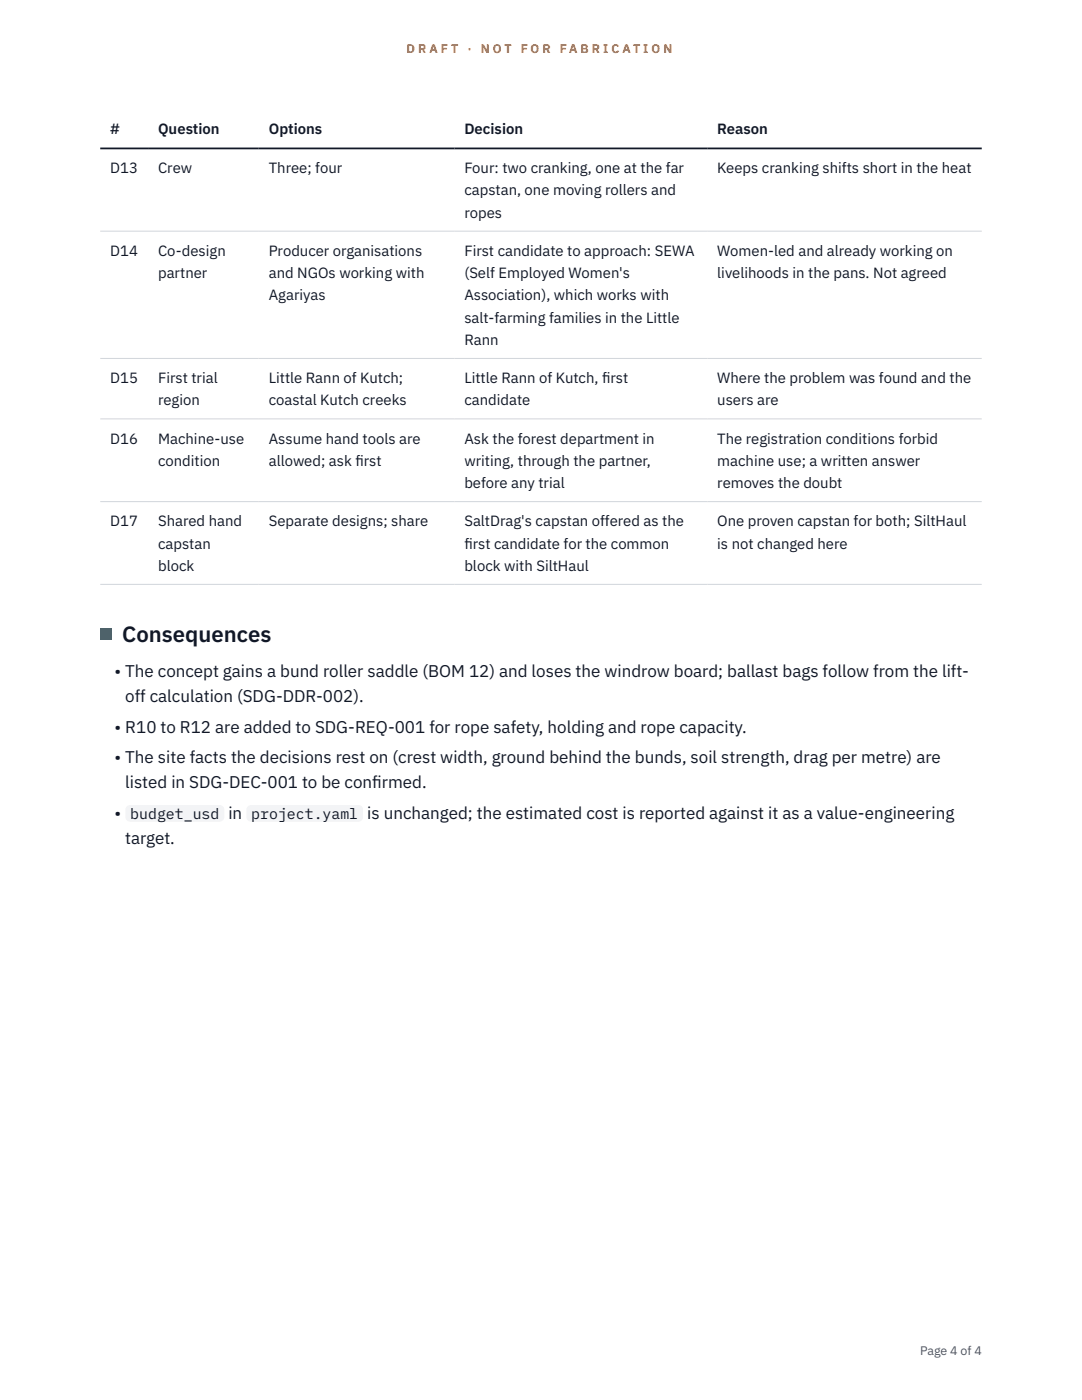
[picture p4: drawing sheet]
<svg xmlns="http://www.w3.org/2000/svg" width="216mm" height="279mm" viewBox="0 0 216 279" stroke-linecap="round" stroke-linejoin="round" font-family="sans-serif">
<defs><g id="words">
<text font-size="4.4" fill="#111827" x="24.4" y="128.1">Consequences</text>
<g font-size="3.4" fill="#111827">
<text x="22.9" y="135">• The concept gains a bund roller saddle (BOM 12) and loses the windrow board; ballast bags follow from the lift-</text>
<text x="25" y="140.1">off calculation (SDG-DDR-002).</text>
<text x="22.9" y="146.2">• R10 to R12 are added to SDG-REQ-001 for rope safety, holding and rope capacity.</text>
<text x="22.9" y="152.3">• The site facts the decisions rest on (crest width, ground behind the bunds, soil strength, drag per metre) are</text>
<text x="25" y="157.4">listed in SDG-DEC-001 to be conf</text>
<text x="74.3" y="157.4">irmed.</text>
<text x="22.9" y="163.4">•</text>
<text x="45.6" y="163.4">in</text>
<text x="73.3" y="163.4">is unchanged; the estimated cost is reported against it as a value-engineering</text>
<text x="25" y="168.5">target.</text>
</g>
<g font-size="3" fill="#111827">
<text x="22" y="26.8">#</text>
<text x="31.5" y="26.8">Question</text>
<text x="53.6" y="26.8">Options</text>
<text x="92.7" y="26.8">Decision</text>
<text x="143.1" y="26.8">Reason</text>
<text x="22" y="34.5">D13</text>
<text x="31.5" y="34.5">Crew</text>
<text x="53.6" y="34.5">Three; four</text>
<text x="92.7" y="34.5">Four: two cranking, one at the far</text>
<text x="143.1" y="34.5">Keeps cranking shifts short in the heat</text>
<text x="92.7" y="39">capstan, one moving rollers and</text>
<text x="92.7" y="43.4">ropes</text>
<text x="22" y="51.1">D14</text>
<text x="31.5" y="51.1">Co-design</text>
<text x="53.6" y="51.1">Producer organisations</text>
<text x="92.7" y="51.1">First candidate to approach: SEWA</text>
<text x="143.1" y="51.1">Women-led and already working on</text>
<text x="31.5" y="55.5">partner</text>
<text x="53.6" y="55.5">and NGOs working with</text>
<text x="53.6" y="59.9">Agariyas</text>
<text x="92.7" y="55.5">(Self Employed Women's</text>
<text x="92.7" y="59.9">Association), which works with</text>
<text x="143.1" y="55.5">livelihoods in the pans. Not agreed</text>
<text x="92.7" y="64.4">salt-farming families in the Little</text>
<text x="92.7" y="68.8">Rann</text>
<text x="22" y="76.5">D15</text>
<text x="31.5" y="76.5">First trial</text>
<text x="53.6" y="76.5">Little Rann of Kutch;</text>
<text x="92.7" y="76.5">Little Rann of Kutch, f</text>
<text x="120.1" y="76.5">irst</text>
<text x="143.1" y="76.5">Where the problem was found and the</text>
<text x="31.5" y="80.9">region</text>
<text x="53.6" y="80.9">coastal Kutch creeks</text>
<text x="92.7" y="80.9">candidate</text>
<text x="143.1" y="80.9">users are</text>
<text x="22" y="88.5">D16</text>
<text x="31.5" y="88.5">Machine-use</text>
<text x="53.6" y="88.5">Assume hand tools are</text>
<text x="92.7" y="88.5">Ask the forest department in</text>
<text x="143.1" y="88.5">The registration conditions forbid</text>
<text x="31.5" y="93">condition</text>
<text x="53.6" y="93">allowed; ask f</text>
<text x="70.9" y="93">irst</text>
<text x="92.7" y="93">writing, through the partner,</text>
<text x="143.1" y="93">machine use; a written answer</text>
<text x="92.7" y="97.4">before any trial</text>
<text x="143.1" y="97.4">removes the doubt</text>
<text x="22" y="105">D17</text>
<text x="31.5" y="105">Shared hand</text>
<text x="53.6" y="105">Separate designs; share</text>
<text x="92.7" y="105">SaltDrag's capstan offered as the</text>
<text x="143.1" y="105">One proven capstan for both; SiltHaul</text>
<text x="31.5" y="109.5">capstan</text>
<text x="31.5" y="113.9">block</text>
<text x="92.7" y="109.5">f</text>
<text x="92.7" y="109.5">irst candidate for the common</text>
<text x="92.7" y="113.9">block with SiltHaul</text>
<text x="143.1" y="109.5">is not changed here</text>
<text x="26" y="163.4">budget_usd</text>
<text x="50.1" y="163.4">project.yaml</text>
</g>
<g font-size="2.5" fill="#b45309">
<text x="81.1" y="10.5">D R A F T</text>
<text x="93.3" y="10.5">·</text>
<text x="95.9" y="10.5">N O T</text>
<text x="103.9" y="10.5">F O R</text>
<text x="111.7" y="10.5">F A B R I C A T I O N</text>
</g>
<text font-size="2.5" fill="#4b5563" x="183.6" y="270.3">Page 4 of 4</text>
</g></defs>
<path d="M20 46.1h175.9M20 71.5h175.9M20 83.6h175.9M20 100.1h175.9M20 116.6h175.9" fill="none" stroke="#d1d5db" stroke-width=".2"/>
<path d="M20 29.6h175.9" fill="none" stroke="#111827" stroke-width=".35"/>
<path d="M20 125.5h2.2v2.2h-2.2z" fill="#0f766e"/>
<g fill="#f3f4f6">
<path d="M25 160.6h19.8v3.4h-19.8z"/>
<path d="M49.1 160.6h23.4v3.4h-23.4z"/>
</g>
<use href="#words"/>
</svg>
